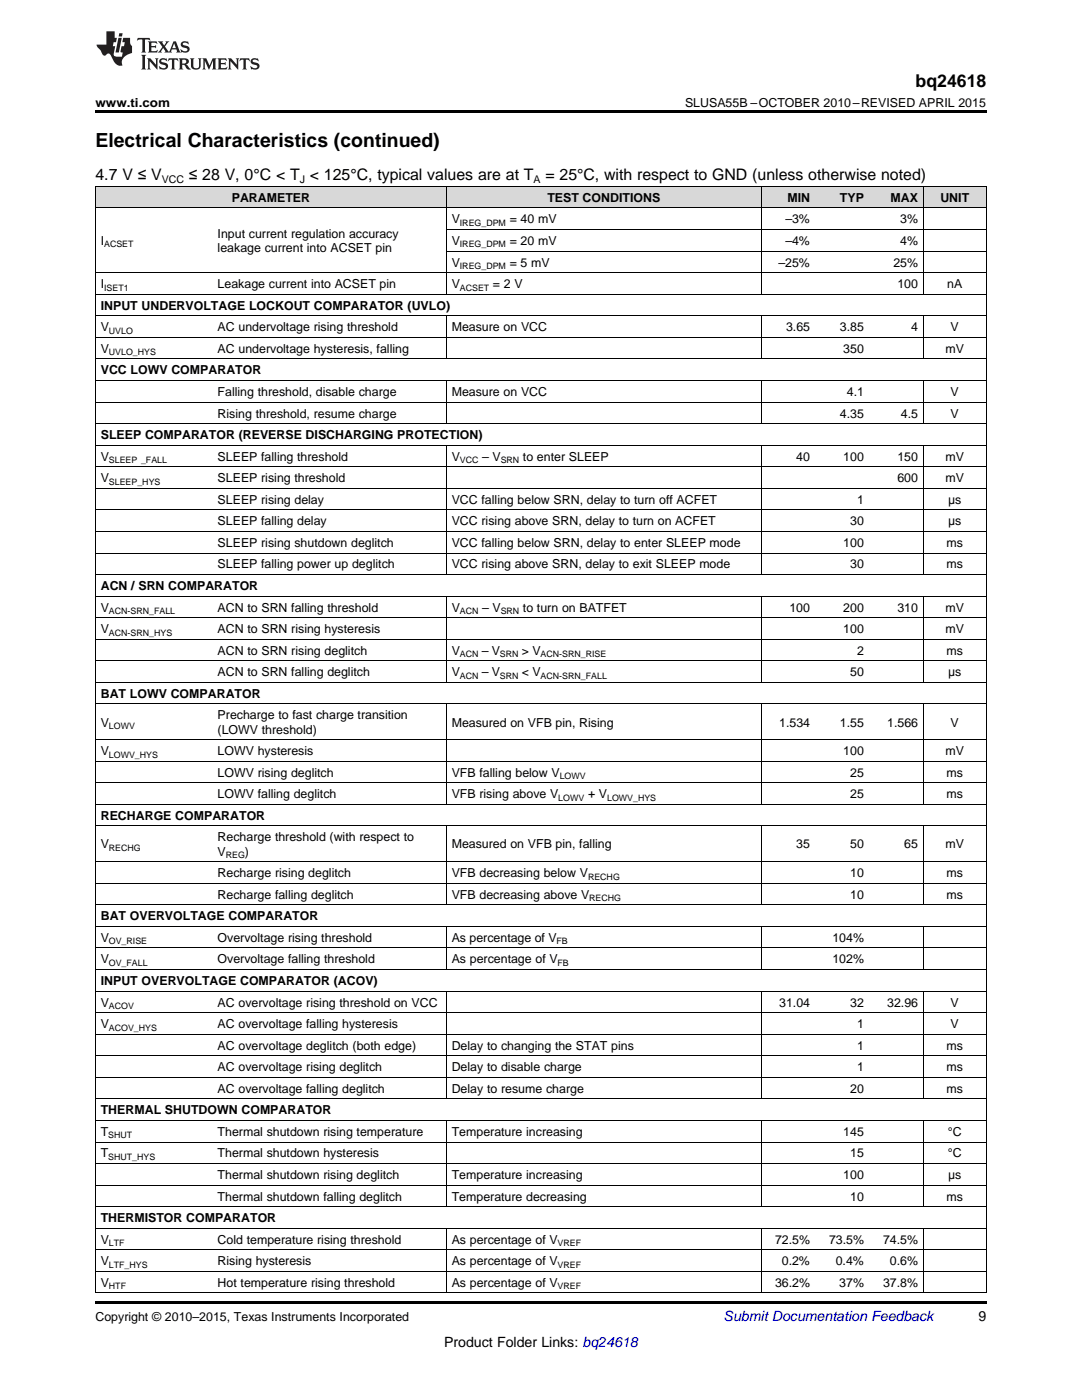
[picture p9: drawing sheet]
<svg xmlns="http://www.w3.org/2000/svg" width="216mm" height="279mm" viewBox="0 0 216 279" stroke-linecap="round" stroke-linejoin="round" font-family="sans-serif">
<defs><g id="words">
<text font-size="3.9" x="19" y="29.3">Electrical Characteristics (continued)</text>
<text font-size="3.5" x="182.7" y="17.3">bq24618</text>
<g font-size="3.2">
<text x="19" y="36">4.7 V ≤ V</text>
<text x="37.7" y="36">≤ 28 V, 0°C &lt; T &lt; 125°C, typical values are at T</text>
<text x="108.8" y="36">= 25°C, with respect to GND (unless otherwise noted)</text>
</g>
<text font-size="2.8" fill="#0000c8" x="144.4" y="263.6">Submit Documentation Feedback</text>
<g font-size="2.8">
<text x="195.3" y="263.6">9</text>
<text x="88.6" y="268.9">Product Folder Links: bq24618</text>
</g>
<g font-size="2.5">
<text x="19" y="21.4">www.ti.com</text>
<text x="136.7" y="21.4">SLUSA55B –OCTOBER 2010–REVISED APRIL 2015</text>
<text x="46.2" y="40.3">PARAMETER</text>
<text x="109.2" y="40.3">TEST CONDITIONS</text>
<text x="157.1" y="40.3">MIN</text>
<text x="167.6" y="40.3">TYP</text>
<text x="177.7" y="40.3">MAX</text>
<text x="187.6" y="40.3">UNIT</text>
<text x="43.4" y="47.5">Input current regulation accuracy</text>
<text x="90.1" y="44.6">V</text>
<text x="101.7" y="44.6">= 40 mV</text>
<text x="156.7" y="44.6">–3%</text>
<text x="179.6" y="44.6">3%</text>
<text x="20.1" y="48.9">I</text>
<text x="43.4" y="50.3">leakage current into ACSET pin</text>
<text x="90.1" y="48.9">V</text>
<text x="90.1" y="53.2">V</text>
<text x="101.7" y="48.9">= 20 mV</text>
<text x="101.7" y="53.2">= 5 mV</text>
<text x="155.3" y="53.2">–25%</text>
<text x="156.7" y="48.9">–4%</text>
<text x="178.3" y="53.2">25%</text>
<text x="179.6" y="48.9">4%</text>
<text x="20.1" y="57.5">I</text>
<text x="43.4" y="57.5">Leakage current into ACSET pin</text>
<text x="90.1" y="57.5">V</text>
<text x="98.4" y="57.5">= 2 V</text>
<text x="179.1" y="57.5">100</text>
<text x="189" y="57.5">nA</text>
<text x="20.1" y="61.8">INPUT UNDERVOLTAGE LOCKOUT COMPARATOR (UVLO)</text>
<text x="20.1" y="66.1">V</text>
<text x="20.1" y="70.4">V</text>
<text x="43.4" y="66.1">AC undervoltage rising threshold</text>
<text x="43.4" y="70.4">AC undervoltage hysteresis, falling</text>
<text x="90.1" y="66.1">Measure on VCC</text>
<text x="156.8" y="66.1">3.65</text>
<text x="167.6" y="66.1">3.85</text>
<text x="168.3" y="70.4">350</text>
<text x="181.8" y="66.1">4</text>
<text x="188.7" y="70.4">mV</text>
<text x="189.7" y="66.1">V</text>
<text x="20.1" y="74.7">VCC LOWV COMPARATOR</text>
<text x="43.4" y="79">Falling threshold, disable charge</text>
<text x="43.4" y="83.3">Rising threshold, resume charge</text>
<text x="90.1" y="79">Measure on VCC</text>
<text x="167.6" y="83.3">4.35</text>
<text x="169" y="79">4.1</text>
<text x="179.8" y="83.3">4.5</text>
<text x="189.7" y="79">V</text>
<text x="189.7" y="83.3">V</text>
<text x="20.1" y="87.6">SLEEP COMPARATOR (REVERSE DISCHARGING PROTECTION)</text>
<text x="20.1" y="91.9">V</text>
<text x="43.4" y="91.9">SLEEP falling threshold</text>
<text x="90.1" y="91.9">V</text>
<text x="96.2" y="91.9">– V</text>
<text x="104.4" y="91.9">to enter SLEEP</text>
<text x="158.9" y="91.9">40</text>
<text x="168.3" y="91.9">100</text>
<text x="179.1" y="91.9">150</text>
<text x="188.7" y="91.9">mV</text>
<text x="20.1" y="96.2">V</text>
<text x="43.4" y="96.2">SLEEP rising threshold</text>
<text x="43.4" y="100.5">SLEEP rising delay</text>
<text x="90.1" y="100.5">VCC falling below SRN, delay to turn off ACFET</text>
<text x="171" y="100.5">1</text>
<text x="179.1" y="96.2">600</text>
<text x="188.7" y="96.2">mV</text>
<text x="189.2" y="100.5">μs</text>
<text x="43.4" y="104.8">SLEEP falling delay</text>
<text x="90.1" y="104.8">VCC rising above SRN, delay to turn on ACFET</text>
<text x="169.7" y="104.8">30</text>
<text x="189.2" y="104.8">μs</text>
<text x="43.4" y="109.1">SLEEP rising shutdown deglitch</text>
<text x="43.4" y="113.5">SLEEP falling power up deglitch</text>
<text x="90.1" y="109.1">VCC falling below SRN, delay to enter SLEEP mode</text>
<text x="90.1" y="113.5">VCC rising above SRN, delay to exit SLEEP mode</text>
<text x="168.3" y="109.1">100</text>
<text x="169.7" y="113.5">30</text>
<text x="188.9" y="109.1">ms</text>
<text x="188.9" y="113.5">ms</text>
<text x="20.1" y="117.8">ACN / SRN COMPARATOR</text>
<text x="20.1" y="122.1">V</text>
<text x="43.4" y="122.1">ACN to SRN falling threshold</text>
<text x="90.1" y="122.1">V</text>
<text x="96.2" y="122.1">– V</text>
<text x="104.4" y="122.1">to turn on BATFET</text>
<text x="157.5" y="122.1">100</text>
<text x="168.3" y="122.1">200</text>
<text x="179.1" y="122.1">310</text>
<text x="188.7" y="122.1">mV</text>
<text x="20.1" y="126.4">V</text>
<text x="43.4" y="126.4">ACN to SRN rising hysteresis</text>
<text x="43.4" y="130.7">ACN to SRN rising deglitch</text>
<text x="90.1" y="130.7">V</text>
<text x="96.1" y="130.7">– V</text>
<text x="104.1" y="130.7">&gt; V</text>
<text x="168.3" y="126.4">100</text>
<text x="171" y="130.7">2</text>
<text x="188.7" y="126.4">mV</text>
<text x="188.9" y="130.7">ms</text>
<text x="43.4" y="135">ACN to SRN falling deglitch</text>
<text x="90.1" y="135">V</text>
<text x="96.1" y="135">– V</text>
<text x="104.1" y="135">&lt; V</text>
<text x="169.7" y="135">50</text>
<text x="189.2" y="135">μs</text>
<text x="20.1" y="139.3">BAT LOWV COMPARATOR</text>
<text x="43.4" y="143.6">Precharge to fast charge transition</text>
<text x="20.1" y="145">V</text>
<text x="43.4" y="146.4">(LOWV threshold)</text>
<text x="90.1" y="145">Measured on VFB pin, Rising</text>
<text x="155.5" y="145">1.534</text>
<text x="167.6" y="145">1.55</text>
<text x="177" y="145">1.566</text>
<text x="189.7" y="145">V</text>
<text x="20.1" y="150.7">V</text>
<text x="43.4" y="150.7">LOWV hysteresis</text>
<text x="43.4" y="155">LOWV rising deglitch</text>
<text x="90.1" y="155">VFB falling below V</text>
<text x="168.3" y="150.7">100</text>
<text x="169.7" y="155">25</text>
<text x="188.7" y="150.7">mV</text>
<text x="188.9" y="155">ms</text>
<text x="43.4" y="159.3">LOWV falling deglitch</text>
<text x="90.1" y="159.3">VFB rising above V</text>
<text x="117.3" y="159.3">+ V</text>
<text x="169.7" y="159.3">25</text>
<text x="188.9" y="159.3">ms</text>
<text x="20.1" y="163.6">RECHARGE COMPARATOR</text>
<text x="43.4" y="167.9">Recharge threshold (with respect to</text>
<text x="20.1" y="169.3">V</text>
<text x="43.4" y="170.7">V</text>
<text x="48.9" y="170.7">)</text>
<text x="90.1" y="169.3">Measured on VFB pin, falling</text>
<text x="158.9" y="169.3">35</text>
<text x="169.7" y="169.3">50</text>
<text x="180.4" y="169.3">65</text>
<text x="188.7" y="169.3">mV</text>
<text x="43.4" y="175">Recharge rising deglitch</text>
<text x="43.4" y="179.4">Recharge falling deglitch</text>
<text x="90.1" y="175">VFB decreasing below V</text>
<text x="90.1" y="179.4">VFB decreasing above V</text>
<text x="169.7" y="175">10</text>
<text x="169.7" y="179.4">10</text>
<text x="188.9" y="175">ms</text>
<text x="188.9" y="179.4">ms</text>
<text x="20.1" y="183.7">BAT OVERVOLTAGE COMPARATOR</text>
<text x="20.1" y="188">V</text>
<text x="43.4" y="188">Overvoltage rising threshold</text>
<text x="90.1" y="188">As percentage of V</text>
<text x="166.1" y="188">104%</text>
<text x="20.1" y="192.3">V</text>
<text x="20.1" y="196.6">INPUT OVERVOLTAGE COMPARATOR (ACOV)</text>
<text x="43.4" y="192.3">Overvoltage falling threshold</text>
<text x="90.1" y="192.3">As percentage of V</text>
<text x="166.1" y="192.3">102%</text>
<text x="20.1" y="200.9">V</text>
<text x="43.4" y="200.9">AC overvoltage rising threshold on VCC</text>
<text x="155.5" y="200.9">31.04</text>
<text x="169.7" y="200.9">32</text>
<text x="177" y="200.9">32.96</text>
<text x="189.7" y="200.9">V</text>
<text x="20.1" y="205.2">V</text>
<text x="43.4" y="205.2">AC overvoltage falling hysteresis</text>
<text x="43.4" y="209.5">AC overvoltage deglitch (both edge)</text>
<text x="90.1" y="209.5">Delay to changing the STAT pins</text>
<text x="171" y="205.2">1</text>
<text x="171" y="209.5">1</text>
<text x="188.9" y="209.5">ms</text>
<text x="189.7" y="205.2">V</text>
<text x="43.4" y="213.8">AC overvoltage rising deglitch</text>
<text x="90.1" y="213.8">Delay to disable charge</text>
<text x="171" y="213.8">1</text>
<text x="188.9" y="213.8">ms</text>
<text x="43.4" y="218.1">AC overvoltage falling deglitch</text>
<text x="90.1" y="218.1">Delay to resume charge</text>
<text x="169.7" y="218.1">20</text>
<text x="188.9" y="218.1">ms</text>
<text x="20.1" y="222.4">THERMAL SHUTDOWN COMPARATOR</text>
<text x="20.1" y="226.7">T</text>
<text x="43.4" y="226.7">Thermal shutdown rising temperature</text>
<text x="90.1" y="226.7">Temperature increasing</text>
<text x="168.3" y="226.7">145</text>
<text x="189.1" y="226.7">°C</text>
<text x="20.1" y="231">T</text>
<text x="43.4" y="231">Thermal shutdown hysteresis</text>
<text x="169.7" y="231">15</text>
<text x="189.1" y="231">°C</text>
<text x="43.4" y="235.3">Thermal shutdown rising deglitch</text>
<text x="43.4" y="239.6">Thermal shutdown falling deglitch</text>
<text x="90.1" y="235.3">Temperature increasing</text>
<text x="90.1" y="239.6">Temperature decreasing</text>
<text x="168.3" y="235.3">100</text>
<text x="169.7" y="239.6">10</text>
<text x="188.9" y="239.6">ms</text>
<text x="189.2" y="235.3">μs</text>
<text x="20.1" y="243.9">THERMISTOR COMPARATOR</text>
<text x="20.1" y="248.2">V</text>
<text x="43.4" y="248.2">Cold temperature rising threshold</text>
<text x="90.1" y="248.2">As percentage of V</text>
<text x="154.7" y="248.2">72.5%</text>
<text x="165.4" y="248.2">73.5%</text>
<text x="176.2" y="248.2">74.5%</text>
<text x="20.1" y="252.5">V</text>
<text x="20.1" y="256.8">V</text>
<text x="43.4" y="252.5">Rising hysteresis</text>
<text x="43.4" y="256.8">Hot temperature rising threshold</text>
<text x="90.1" y="252.5">As percentage of V</text>
<text x="90.1" y="256.8">As percentage of V</text>
<text x="154.7" y="256.8">36.2%</text>
<text x="156" y="252.5">0.2%</text>
<text x="166.8" y="252.5">0.4%</text>
<text x="167.5" y="256.8">37%</text>
<text x="176.2" y="256.8">37.8%</text>
<text x="177.6" y="252.5">0.6%</text>
<text x="19" y="263.6">Copyright © 2010–2015, Texas Instruments Incorporated</text>
</g>
<g font-size="2.1">
<text x="32.3" y="36.6">VCC</text>
<text x="59.8" y="36.6">J</text>
<text x="106.5" y="36.6">A</text>
</g>
<g font-size="1.8">
<text x="91.8" y="45.1">IREG_DPM</text>
<text x="20.8" y="49.4">ACSET</text>
<text x="91.8" y="49.4">IREG_DPM</text>
<text x="91.8" y="53.7">IREG_DPM</text>
<text x="20.8" y="58">ISET1</text>
<text x="91.8" y="58">ACSET</text>
<text x="21.7" y="66.6">UVLO</text>
<text x="21.7" y="70.9">UVLO_HYS</text>
<text x="21.7" y="92.4">SLEEP _FALL</text>
<text x="91.8" y="92.4">VCC</text>
<text x="99.9" y="92.4">SRN</text>
<text x="21.7" y="96.7">SLEEP_HYS</text>
<text x="21.7" y="122.6">ACN-SRN_FALL</text>
<text x="91.8" y="122.6">ACN</text>
<text x="99.9" y="122.6">SRN</text>
<text x="21.7" y="126.9">ACN-SRN_HYS</text>
<text x="91.8" y="131.2">ACN</text>
<text x="99.8" y="131.2">SRN</text>
<text x="107.9" y="131.2">ACN-SRN_RISE</text>
<text x="91.8" y="135.5">ACN</text>
<text x="99.8" y="135.5">SRN</text>
<text x="107.9" y="135.5">ACN-SRN_FALL</text>
<text x="21.7" y="145.5">LOWV</text>
<text x="21.7" y="151.2">LOWV_HYS</text>
<text x="111.7" y="155.5">LOWV</text>
<text x="111.4" y="159.8">LOWV</text>
<text x="121.1" y="159.8">LOWV_HYS</text>
<text x="21.7" y="169.8">RECHG</text>
<text x="45" y="171.2">REG</text>
<text x="117.3" y="175.5">RECHG</text>
<text x="117.6" y="179.8">RECHG</text>
<text x="21.7" y="188.5">OV_RISE</text>
<text x="111.1" y="188.5">FB</text>
<text x="21.7" y="192.8">OV_FALL</text>
<text x="111.3" y="192.8">FB</text>
<text x="21.7" y="201.4">ACOV</text>
<text x="21.7" y="205.7">ACOV_HYS</text>
<text x="21.6" y="227.2">SHUT</text>
<text x="21.6" y="231.5">SHUT_HYS</text>
<text x="21.7" y="248.7">LTF</text>
<text x="111.3" y="248.7">VREF</text>
<text x="21.7" y="253">LTF_HYS</text>
<text x="21.7" y="257.3">HTF</text>
<text x="111.3" y="253">VREF</text>
<text x="111.3" y="257.3">VREF</text>
</g>
</g></defs>
<g fill="#d8d8d8">
<path d="M19 37.3h23.4v4.3h-23.4z"/>
<path d="M42.4 37.3h46.7v4.3h-46.7z"/>
<path d="M89.1 37.3h62.8v4.3h-62.8z"/>
<path d="M151.9 37.3h10.8v4.3h-10.8z"/>
<path d="M162.7 37.3h10.8v4.3h-10.8z"/>
<path d="M173.5 37.3h10.8v4.3h-10.8z"/>
<path d="M184.3 37.3h12.5v4.3h-12.5z"/>
</g>
<path d="M19 22h177.8v.5h-177.8zM19 259.7h177.8v.5h-177.8z" fill="#000"/>
<g fill="none" stroke="#000" stroke-width=".2">
<path d="M19 37.2h177.8M19.1 37.2v220.9M89 37.2v21.6M151.9 37.2v21.6M184.2 37.2v21.6M196.8 37.2v220.9M19 58.7h177.8M19 54.4h177.8M19 41.5h177.8M89.1 50.1h107.7M89.1 45.8h107.7M19 75.9h177.8"/>
<path d="M19 71.6h177.8M19 67.3h177.8M19 63h177.8M89 63v8.7M89 76v8.6M151.9 63v8.7M151.9 76v8.6M184.2 63v8.7M184.2 76v8.6M19 97.5h177.8M19 93.2h177.8M19 88.8h177.8"/>
<path d="M19 84.5h177.8M19 80.2h177.8M89 88.9v25.8M151.9 88.9v25.8M184.2 88.9v25.8M19 119h177.8M19 114.7h177.8M19 110.4h177.8M19 106.1h177.8M19 101.8h177.8M89 119v17.2M151.9 119v17.2"/>
<path d="M184.2 119v17.2M19 136.2h177.8M19 131.9h177.8M19 127.6h177.8M19 123.3h177.8M19 156.2h177.8M19 151.9h177.8M19 147.6h177.8M19 140.5h177.8M89 140.5v20.1M151.9 140.5v20.1M184.2 140.5v20.1"/>
<path d="M19 176.3h177.8M19 172h177.8M19 164.8h177.8M19 160.5h177.8M89 164.9v15.7M151.9 164.9v15.7M184.2 164.9v15.7M19 197.8h177.8M19 193.5h177.8M19 189.2h177.8M19 184.9h177.8M19 180.6h177.8"/>
<path d="M89 184.9v8.6M89 197.8v21.6M151.9 184.9v8.6M151.9 197.8v21.6M184.2 184.9v8.6M184.2 197.8v21.6M19 219.3h177.8M19 215h177.8M19 210.7h177.8M19 206.4h177.8M19 202.1h177.8M19 236.5h177.8"/>
<path d="M19 232.2h177.8M19 227.9h177.8M19 223.6h177.8M89 223.7v17.2M151.9 223.7v17.2M184.2 223.7v17.2M19 258h177.8M19 253.7h177.8M19 249.4h177.8M19 245.1h177.8M19 240.8h177.8M89 245.2v12.9"/>
<path d="M151.9 245.2v12.9M184.2 245.2v12.9"/>
</g>
<g fill="#231f20">
<path d="M27.5 7.6l-.1 .5 .4-.2h.6v.1v2.1l-.2 .4h1l-.3-.4v-2.1l.1-.1h.5l.5 .2-.2-.5zM29.5 8.3l.2 .3v1.5l-.2 .4h1.8l.2-.6a1.04 1.04 0 0 1-1.3 .2v-.7h.6l.3 .2v-.6l-.3 .2h-.6v-.6l.8-.1 .4 .3-.2-.5zM31.5 8.3l.9 1.1-.9 1.1h.8l-.2-.2 .5-.7 .4 .7-.2 .2h1.5l-.1-.2 .1-.4h.9l.1 .4-.2 .2h1l-.3-.3-.7-1.9h-.5l-.9 2-.8-1 .9-1h-.8l.1 .3-.3 .5-.4-.6 .2-.2zM34.7 8.6l.4 1h-.7zM36.3 8.4a.63 .63 0 0 0-.2 .7 .63 .63 0 0 0 .6 .4l.6 .2 .1 .2a.75 .75 0 0 1-.7 .4 .75 .75 0 0 1-.6-.5l.1 .7 .1-.1a1.11 1.11 0 0 0 1.5-.6 1.13 1.13 0 0 0-1.2-.8l-.1-.4a1.04 1.04 0 0 1 1.2 .2l-.2-.5-.1 .1-.5-.2zM28.2 10.9l.2 .4v2.2l-.2 .4h1l-.3-.4v-2.2l.3-.4zM29.3 11.6l.3 .4v1.5l-.3 .4h.8l-.2-.4v-1.3l1.5 1.7v-1.9l.2-.4h-.7l.2 .4v.9l-1.1-1.3zM32 11.8a.62 .62 0 0 0-.2 .7 .62 .62 0 0 0 .6 .4l.6 .1 .1 .3a.76 .76 0 0 1-.7 .3 .76 .76 0 0 1-.6-.4l.1 .7 .1-.1a1.11 1.11 0 0 0 1.5-.6 1.13 1.13 0 0 0-1.2-.8l-.1-.4a1.04 1.04 0 0 1 1.2 .2l-.2-.6-.1 .1-.5-.1zM33.7 11.6l-.2 .6a.61 .61 0 0 1 .8-.3v1.6l-.2 .4h.9l-.2-.4v-1.6a.63 .63 0 0 1 .8 .3l-.2-.6zM35.6 11.6l.3 .4v1.5l-.3 .4h1l-.2-.2v-.8l.5 .2a.76 .76 0 0 0 1.2 .7l-1-1a.58 .58 0 0 0 .6-.5 .58 .58 0 0 0-.5-.6zM36.4 11.9h.1a.45 .45 0 0 1 .5 .1 .45 .45 0 0 1 .1 .5l-.7 .2zM37.9 11.6l.2 .2a2.17 2.17 0 0 0 .3 1.9 .99 .99 0 0 0 1.6-.6v-1.1l.2-.4h-.7l.2 .2a1.92 1.92 0 0 1-.2 1.8 .6 .6 0 0 1-.9-.5v-1.1l.2-.4zM40.4 11.6l.2 .4v1.5l-.2 .4h.7l-.2-.4v-1.4l.8 1.8 .8-1.8v1.4l-.2 .4h.9l-.2-.4v-1.5l.2-.4h-.8l-.6 1.5-.6-1.5zM43.4 11.6l.2 .4v1.5l-.2 .4h1.8l.2-.6a1.04 1.04 0 0 1-1.3 .1v-.6h.5l.4 .2v-.6l-.4 .2h-.5v-.7h.8l.3 .3-.1-.6zM45.5 11.6l.2 .4v1.5l-.2 .4h.7l-.2-.4v-1.3l1.5 1.7v-1.9l.2-.4h-.7l.2 .4v.9l-1.1-1.3zM47.9 11.6l-.1 .6a.61 .61 0 0 1 .8-.3v1.6l-.3 .4h1l-.3-.4 .1-1.6a.63 .63 0 0 1 .7 .3l-.1-.6zM50.2 11.8a.62 .62 0 0 0-.2 .7 .62 .62 0 0 0 .6 .4l.6 .1 .2 .3a.76 .76 0 0 1-.8 .3 .76 .76 0 0 1-.6-.4l.1 .7 .2-.1a1.11 1.11 0 0 0 1.5-.6 1.13 1.13 0 0 0-1.3-.8l-.1-.4a1.04 1.04 0 0 1 1.2 .2l-.1-.6-.2 .1-.5-.1z"/>
<path d="M21.2 6.3v2.6h-1.9l.1 .4 .7 .9a.91 .91 0 0 0 1 .8 .56 .56 0 0 1 .5-.3 .56 .56 0 0 1 .5 .3l.4 .8a1.53 1.53 0 0 0 1.9 1.2 1.54 1.54 0 0 1 1-2.1l.9-.3v-1.4a1.52 1.52 0 0 1-.3-1.6h-1.4l-.2 .8h.5l-.2 .8h-.4l-.2 1v.2l.4 .1-.2 .8a1.93 1.93 0 0 1-1.6-.3l.3-1.8h-.5l.2-.8h.4l.2-.8h-.4v-1.3zM23.6 7.6l-.6 2.9h.7l.6-2.9zM23.8 6.6l-.1 .7h.6l.2-.7z"/>
</g>
<use href="#words"/>
</svg>
